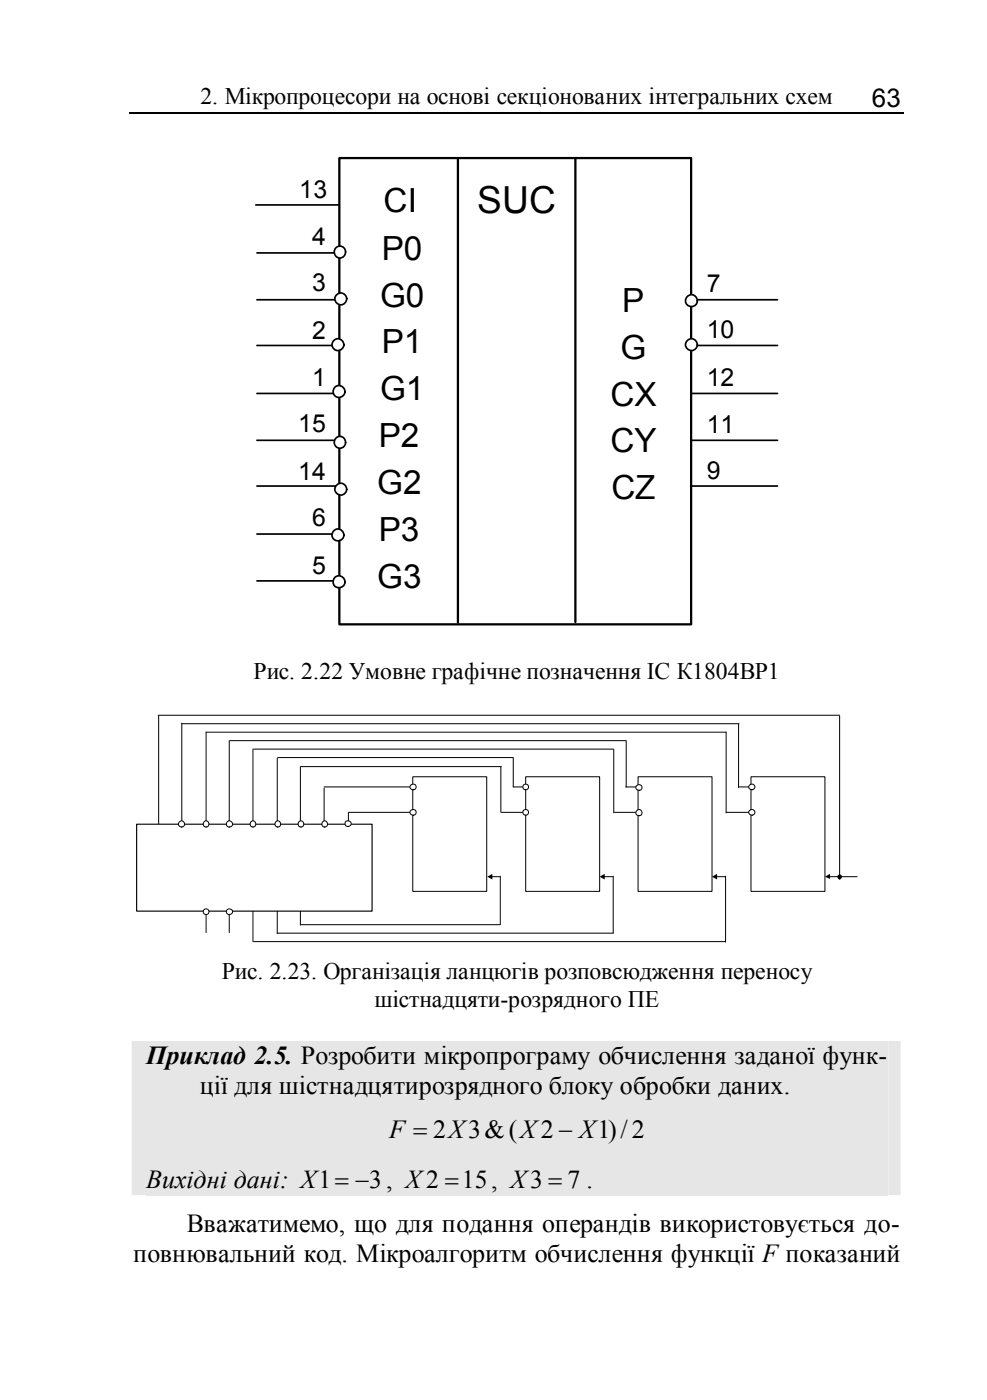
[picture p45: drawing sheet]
<svg xmlns="http://www.w3.org/2000/svg" width="148mm" height="210mm" viewBox="0 0 148 210" stroke-linecap="round" stroke-linejoin="round" font-family="sans-serif">
<defs><g id="words">
<text font-size="5.6" x="71.5" y="31.9">SUC</text>
<g font-size="5">
<text x="57.5" y="31.8">CI</text>
<text x="57.2" y="38.9">P0</text>
<text x="57" y="46">G0</text>
<text x="93.3" y="46.8">P</text>
<text x="57.2" y="53">P1</text>
<text x="93" y="53.8">G</text>
<text x="57" y="60">G1</text>
<text x="91.5" y="60.9">CX</text>
<text x="56.8" y="67.1">P2</text>
<text x="91.5" y="67.8">CY</text>
<text x="56.6" y="74.1">G2</text>
<text x="91.7" y="74.8">CZ</text>
<text x="56.8" y="81.1">P3</text>
<text x="56.6" y="88.1">G3</text>
</g>
<g font-size="3.9">
<text x="130.7" y="16.1">63</text>
<text x="21.9" y="159.6">Приклад 2.5. Розробити мікропрограму обчислення заданої функ-</text>
<text x="30" y="164.1">ції для шістнадцятирозрядного блоку обробки даних.</text>
<text x="58.3" y="170.7">F = 2X3&amp;(X2 - X1)/2</text>
<text x="21.9" y="178.1">Вихідні дані: X1= -3, X2 =15, X3 = 7 .</text>
<text x="28" y="184.8">Вважатимемо, що для подання операндів використовується до-</text>
<text x="20" y="189.3">повнювальний код. Мікроалгоритм обчислення функції F показаний</text>
</g>
<g font-size="3.7">
<text x="44.9" y="29.6">13</text>
<text x="46.8" y="36.7">4</text>
<text x="46.8" y="43.7">3</text>
<text x="106" y="43.9">7</text>
<text x="46.8" y="50.8">2</text>
<text x="106" y="50.7">10</text>
<text x="46.8" y="57.8">1</text>
<text x="106" y="57.9">12</text>
<text x="44.7" y="64.8">15</text>
<text x="106" y="64.9">11</text>
<text x="106" y="71.9">9</text>
<text x="44.7" y="72.1">14</text>
<text x="46.8" y="78.8">6</text>
<text x="46.8" y="86">5</text>
</g>
<g font-size="3.6">
<text x="30.1" y="15.7">2. Мікропроцесори на основі секціонованих інтегральних схем</text>
<text x="38" y="101.9">Рис. 2.22 Умовне графічне позначення ІС К1804ВР1</text>
<text x="33.3" y="146.9">Рис. 2.23. Організація ланцюгів розповсюдження переносу</text>
<text x="56.1" y="151">шістнадцяти-розрядного ПЕ</text>
</g>
</g></defs>
<path d="M19.5 17h116.1" fill="none" stroke="#000" stroke-width=".17"/>
<path d="M19.5 22.9h116.1v71.6h-116.1z" fill="#fff"/>
<path d="M38.4 30.7h64.8M38.5 37.9h64.9M38.5 51.8h78.1M38.5 59h78.1M38.5 45h78.1M38.5 66h78.1M38.5 72.9h78.1M38.5 80.1h64.9M38.5 87.1h64.9" fill="none" stroke="#000" stroke-width=".25"/>
<path d="M50.9 23.7h52.7v69.9h-52.7z" fill="#fff"/>
<path d="M50.9 23.7h52.7v69.9h-52.7zM68.7 23.9v69.5M86.3 23.7v69.6" fill="none" stroke="#000" stroke-width=".34"/>
<circle cx="103.7" cy="51.7" r=".88" fill="#fff"/>
<circle cx="103.7" cy="51.7" r=".88" fill="none" stroke="#000" stroke-width=".25"/>
<circle cx="103.7" cy="45.1" r=".89" fill="#fff"/>
<circle cx="103.7" cy="45.1" r=".89" fill="none" stroke="#000" stroke-width=".25"/>
<circle cx="51" cy="37.8" r=".87" fill="#fff"/>
<circle cx="51" cy="37.8" r=".87" fill="none" stroke="#000" stroke-width=".25"/>
<circle cx="51.1" cy="44.8" r=".88" fill="#fff"/>
<circle cx="51.1" cy="44.8" r=".88" fill="none" stroke="#000" stroke-width=".25"/>
<circle cx="50.7" cy="51.7" r=".89" fill="#fff"/>
<circle cx="50.7" cy="51.7" r=".89" fill="none" stroke="#000" stroke-width=".25"/>
<circle cx="50.8" cy="58.7" r=".9" fill="#fff"/>
<circle cx="50.8" cy="58.7" r=".9" fill="none" stroke="#000" stroke-width=".25"/>
<circle cx="50.9" cy="66.3" r=".87" fill="#fff"/>
<circle cx="50.9" cy="66.3" r=".87" fill="none" stroke="#000" stroke-width=".25"/>
<circle cx="51.1" cy="73.4" r=".88" fill="#fff"/>
<circle cx="51.1" cy="73.4" r=".88" fill="none" stroke="#000" stroke-width=".25"/>
<circle cx="50.7" cy="80.2" r=".89" fill="#fff"/>
<circle cx="50.7" cy="80.2" r=".89" fill="none" stroke="#000" stroke-width=".25"/>
<circle cx="50.8" cy="87.3" r=".91" fill="#fff"/>
<circle cx="50.8" cy="87.3" r=".91" fill="none" stroke="#000" stroke-width=".25"/>
<path d="M19.5 94.5h116.1v8.3h-116.1z" fill="#fff"/>
<path d="M23.8 107.4v28.1M27.3 108.5v27M30.9 109.8v30.1M34.4 111.1v28.8M37.9 112.4v28.8M41.6 113.7v26.3M45 115v23.8M48.6 118.2v16.4M52.2 121.9v12.7" fill="none" stroke="#000" stroke-width=".15"/>
<path d="M20.5 123.6h35.3v13.1h-35.3z" fill="#fff"/>
<path d="M20.5 123.6h35.3v13.1h-35.3z" fill="none" stroke="#000" stroke-width=".17"/>
<circle cx="34.4" cy="136.7" r=".45" fill="#fff"/>
<circle cx="34.4" cy="136.7" r=".45" fill="none" stroke="#000" stroke-width=".15"/>
<circle cx="30.9" cy="136.7" r=".43" fill="#fff"/>
<circle cx="30.9" cy="136.7" r=".43" fill="none" stroke="#000" stroke-width=".15"/>
<circle cx="48.7" cy="123.6" r=".44" fill="#fff"/>
<circle cx="48.7" cy="123.6" r=".44" fill="none" stroke="#000" stroke-width=".15"/>
<circle cx="45.1" cy="123.6" r=".44" fill="#fff"/>
<circle cx="45.1" cy="123.6" r=".44" fill="none" stroke="#000" stroke-width=".15"/>
<circle cx="41.7" cy="123.6" r=".44" fill="#fff"/>
<circle cx="41.7" cy="123.6" r=".44" fill="none" stroke="#000" stroke-width=".15"/>
<circle cx="37.9" cy="123.6" r=".44" fill="#fff"/>
<circle cx="37.9" cy="123.6" r=".44" fill="none" stroke="#000" stroke-width=".15"/>
<circle cx="34.4" cy="123.6" r=".45" fill="#fff"/>
<circle cx="34.4" cy="123.6" r=".45" fill="none" stroke="#000" stroke-width=".15"/>
<circle cx="30.9" cy="123.6" r=".44" fill="#fff"/>
<circle cx="30.9" cy="123.6" r=".44" fill="none" stroke="#000" stroke-width=".15"/>
<circle cx="27.2" cy="123.6" r=".45" fill="#fff"/>
<circle cx="27.2" cy="123.6" r=".45" fill="none" stroke="#000" stroke-width=".15"/>
<circle cx="52.2" cy="123.5" r=".45" fill="#fff"/>
<circle cx="52.2" cy="123.5" r=".45" fill="none" stroke="#000" stroke-width=".15"/>
<path d="M112.6 116.5h11.1v17.2h-11.1z" fill="#fff"/>
<path d="M34.5 111.1h59.4M38 112.4h53.9M110.7 118h1.9M112.6 116.5h11.1v17.2h-11.1zM108.9 121.8h3.7M124.4 131.5h4.1" fill="none" stroke="#000" stroke-width=".15"/>
<path d="M123.7 131.5l.8-.4v.7z" fill="#000"/>
<path d="M95.7 116.5h11.1v17.2h-11.1z" fill="#fff"/>
<path d="M41.7 113.6h35.3M45.1 115h30.1M93.8 118h1.9M95.7 116.5h11.1v17.2h-11.1zM108.9 109.8v12.1M110.7 108.6v9.5M92.1 121.8h3.6M107.4 131.5h1.3M108.8 131.4v9.9" fill="none" stroke="#000" stroke-width=".15"/>
<path d="M106.8 131.5l.7-.4v.8z" fill="#000"/>
<path d="M78.8 116.5h11.1v17.2h-11.1z" fill="#fff"/>
<path d="M27.3 108.5h83.5M30.9 109.8h78M77 118h1.8M78.8 116.5h11.1v17.2h-11.1zM92 112.4v9.5M93.9 111.2v6.8M75.2 121.8h3.6M90.6 131.5h1.3M91.9 131.4v8.6" fill="none" stroke="#000" stroke-width=".15"/>
<path d="M89.9 131.5l.8-.4v.8z" fill="#000"/>
<path d="M61.9 116.5h11.1v17.2h-11.1z" fill="#fff"/>
<g fill="none" stroke="#000" stroke-width=".15">
<path d="M23.7 107.3h102.2M48.6 118h13.3M61.9 116.5h11.1v17.2h-11.1zM75.1 115v6.8M77 113.7v4.3M125.9 107.4v23.9M41.6 140h50.3M45.1 138.7h29.8M52.2 121.8h9.7M73.7 131.5h1.2M75 131.4v7.3M38 141.2h70.7"/>
<circle cx="125.9" cy="131.5" r=".29"/>
</g>
<g fill="#000">
<path d="M73.1 131.5l.7-.4v.8z"/>
<circle cx="125.9" cy="131.5" r=".29"/>
</g>
<circle cx="61.9" cy="118" r=".45" fill="#fff"/>
<circle cx="61.9" cy="118" r=".45" fill="none" stroke="#000" stroke-width=".15"/>
<circle cx="61.9" cy="121.8" r=".45" fill="#fff"/>
<circle cx="61.9" cy="121.8" r=".45" fill="none" stroke="#000" stroke-width=".15"/>
<circle cx="78.8" cy="118" r=".43" fill="#fff"/>
<circle cx="78.8" cy="118" r=".43" fill="none" stroke="#000" stroke-width=".15"/>
<circle cx="78.8" cy="121.8" r=".43" fill="#fff"/>
<circle cx="78.8" cy="121.8" r=".43" fill="none" stroke="#000" stroke-width=".15"/>
<circle cx="95.8" cy="118.1" r=".45" fill="#fff"/>
<circle cx="95.8" cy="118.1" r=".45" fill="none" stroke="#000" stroke-width=".15"/>
<circle cx="95.8" cy="121.9" r=".45" fill="#fff"/>
<circle cx="95.8" cy="121.9" r=".45" fill="none" stroke="#000" stroke-width=".15"/>
<circle cx="112.7" cy="118" r=".44" fill="#fff"/>
<circle cx="112.7" cy="118" r=".44" fill="none" stroke="#000" stroke-width=".15"/>
<circle cx="112.7" cy="121.8" r=".44" fill="#fff"/>
<circle cx="112.7" cy="121.8" r=".44" fill="none" stroke="#000" stroke-width=".15"/>
<g fill="#e6e6e6">
<path d="M19.7 156.1h115.3v23.1h-115.3z"/>
<path d="M21.9 156.1h111.3v4.5h-111.3z"/>
<path d="M21.9 160.6h111.3v4.5h-111.3z"/>
<path d="M21.9 165.1h111.3v9.5h-111.3z"/>
<path d="M21.9 174.6h111.3v4.6h-111.3z"/>
</g>
<use href="#words"/>
</svg>
